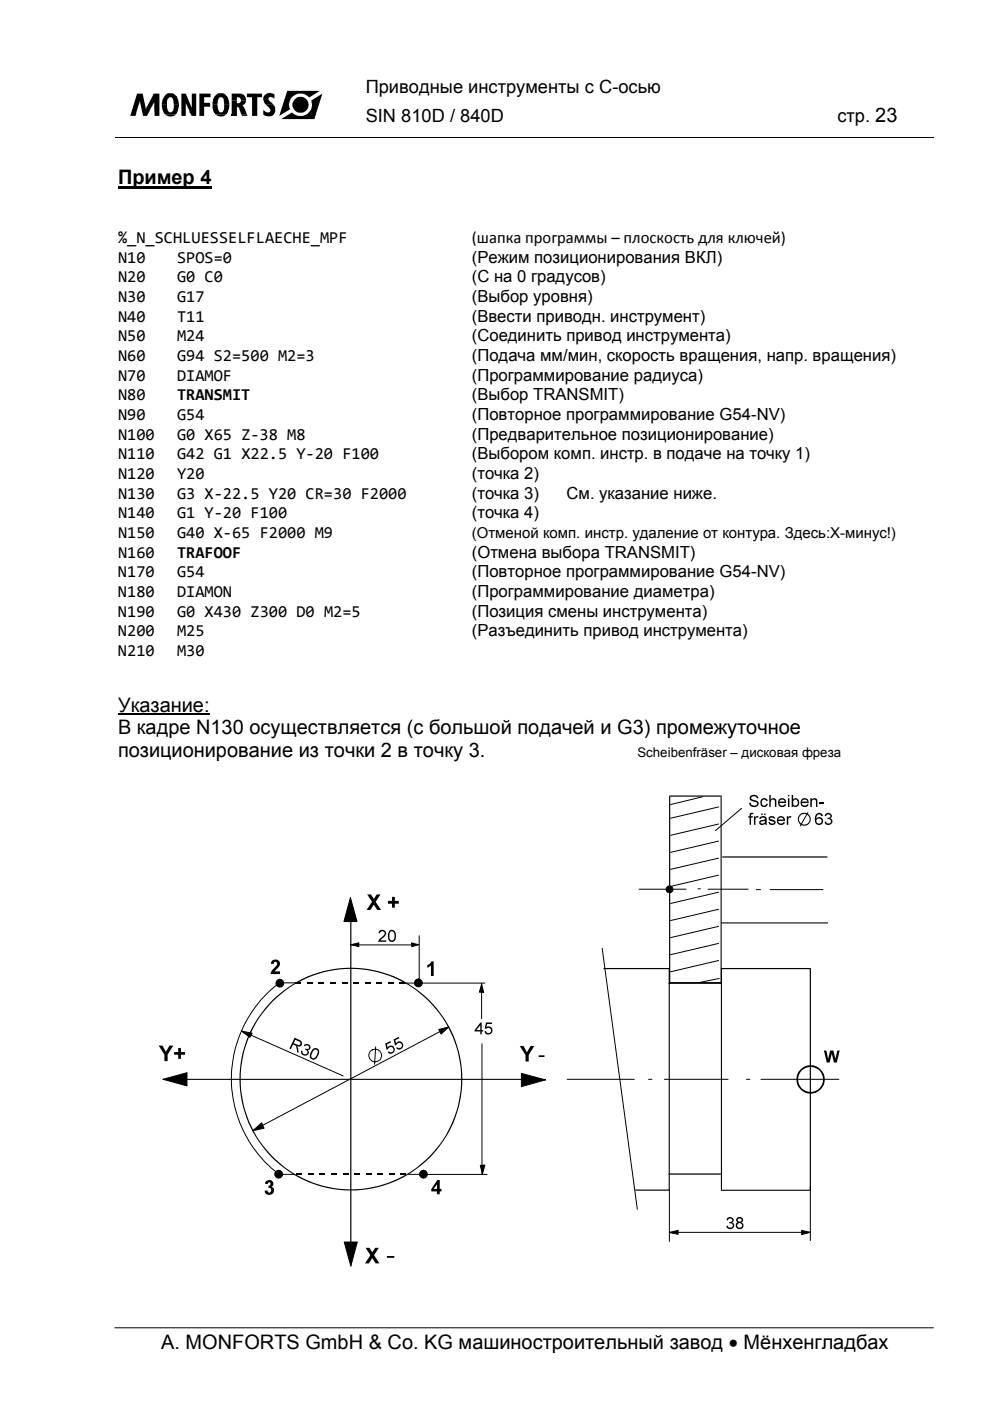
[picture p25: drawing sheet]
<svg xmlns="http://www.w3.org/2000/svg" width="210mm" height="297mm" viewBox="0 0 210 297" stroke-linecap="round" stroke-linejoin="round" font-family="sans-serif">
<defs><g id="words">
<g font-size="4.2">
<text x="25" y="39.1">Пример 4</text>
<text x="25" y="155.7">В кадре N130 осуществляется (с большой подачей и G3) промежуточное</text>
<text x="25" y="150.9">Указание:</text>
<text x="25" y="160.6">позиционирование из точки 2 в точку 3.</text>
<text x="34.2" y="286.1">A. MONFORTS GmbH &amp; Co. KG машиностроительный завод • Мёнхенгладбах</text>
</g>
<g font-size="3.9">
<text x="77.5" y="19.7">Приводные инструменты с C-осью</text>
<text x="77.5" y="25.9">SIN 810D / 840D</text>
<text x="177.5" y="25.9">стр. 23</text>
</g>
<g font-size="3.5">
<text x="25" y="51.5">%_N_SCHLUESSELFLAECHE_MPF</text>
<text x="100" y="51.5">(шапка программы – плоскость для ключей)</text>
<text x="25" y="55.7">N10</text>
<text x="25" y="59.9">N20</text>
<text x="37.5" y="55.7">SPOS=0</text>
<text x="37.5" y="59.9">G0 C0</text>
<text x="100" y="55.7">(Режим позиционирования ВКЛ)</text>
<text x="100" y="59.9">(C на 0 градусов)</text>
<text x="25" y="64">N30</text>
<text x="37.5" y="64">G17</text>
<text x="100" y="64">(Выбор уровня)</text>
<text x="25" y="68.2">N40</text>
<text x="37.5" y="68.2">T11</text>
<text x="100" y="68.2">(Ввести приводн. инструмент)</text>
<text x="25" y="72.4">N50</text>
<text x="25" y="76.5">N60</text>
<text x="37.5" y="72.4">M24</text>
<text x="37.5" y="76.5">G94 S2=500 M2=3</text>
<text x="100" y="72.4">(Соединить привод инструмента)</text>
<text x="100" y="76.5">(Подача мм/мин, скорость вращения, напр. вращения)</text>
<text x="25" y="80.7">N70</text>
<text x="37.5" y="80.7">DIAMOF</text>
<text x="100" y="80.7">(Программирование радиуса)</text>
<text x="25" y="84.9">N80</text>
<text x="25" y="89">N90</text>
<text x="37.5" y="84.9">TRANSMIT</text>
<text x="37.5" y="89">G54</text>
<text x="100" y="84.9">(Выбор TRANSMIT)</text>
<text x="100" y="89">(Повторное программирование G54-NV)</text>
<text x="25" y="93.2">N100</text>
<text x="37.5" y="93.2">G0 X65 Z‐38 M8</text>
<text x="100" y="93.2">(Предварительное позиционирование)</text>
<text x="25" y="97.4">N110</text>
<text x="25" y="101.6">N120</text>
<text x="37.5" y="97.4">G42 G1 X22.5 Y‐20 F100</text>
<text x="37.5" y="101.6">Y20</text>
<text x="100" y="97.4">(Выбором комп. инстр. в подаче на точку 1)</text>
<text x="100" y="101.6">(точка 2)</text>
<text x="25" y="105.7">N130</text>
<text x="37.5" y="105.7">G3 X‐22.5 Y20 CR=30 F2000</text>
<text x="100" y="105.7">(точка 3)</text>
<text x="120.1" y="105.7">См. указание ниже.</text>
<text x="25" y="109.9">N140</text>
<text x="37.5" y="109.9">G1 Y‐20 F100</text>
<text x="100" y="109.9">(точка 4)</text>
<text x="25" y="118.2">N160</text>
<text x="25" y="114">N150</text>
<text x="37.5" y="118.2">TRAFOOF</text>
<text x="37.5" y="114">G40 X‐65 F2000 M9</text>
<text x="100" y="118.2">(Отмена выбора TRANSMIT)</text>
<text x="25" y="122.4">N170</text>
<text x="37.5" y="122.4">G54</text>
<text x="100" y="122.4">(Повторное программирование G54-NV)</text>
<text x="25" y="126.6">N180</text>
<text x="25" y="130.7">N190</text>
<text x="37.5" y="126.6">DIAMON</text>
<text x="37.5" y="130.7">G0 X430 Z300 D0 M2=5</text>
<text x="100" y="126.6">(Программирование диаметра)</text>
<text x="100" y="130.7">(Позиция смены инструмента)</text>
<text x="25" y="134.9">N200</text>
<text x="37.5" y="134.9">M25</text>
<text x="100" y="134.9">(Разъединить привод инструмента)</text>
<text x="25" y="139">N210</text>
<text x="37.5" y="139">M30</text>
</g>
<text font-size="3.2" x="100" y="114">(Отменой комп. инстр. удаление от контура. Здесь:X-минус!)</text>
<text font-size="2.8" x="135.1" y="160.6">Scheibenfräser – дисковая фреза</text>
</g></defs>
<path d="M24.5 29.1h173.6" fill="none" stroke="#000" stroke-width=".21"/>
<path d="M60.9 19.3h6.9l-8.6 5.3zM59.6 25.3l8.7-5.4-1.6 5.4z" fill="#000"/>
<circle cx="63.7" cy="22.2" r="2.4" fill="#fff"/>
<g fill="#000">
<path d="M74.3 190.3l1.4 5.1h-2.8zM87.3 199.9l1.5 .4-1.5 .4zM51.2 218.6l2.3 .5-.5 .8zM74.4 200.3l1.7-.4v.8zM93 218.3l2.1-.6-1.6 1.5zM102.1 208.7l.5 1.7h-1zM34.6 228.8l5-1.4v2.8zM53.6 239.7l1.9-1.6 .5 1.1zM110.6 227.6l5.1 1.4-5.1 1.4zM101.8 247.1l1-.1-.5 1.9zM73 263.3h2.8l-1.4 5.1zM141.9 261.3l1.9-.4v.8z"/>
<path d="M170 260.9l1.8 .4-1.8 .4z"/>
<path d="M29.1 19.9h1.1l.7 3.2 1.6-3.2h1.3v4.7h-1l-.1-3.1-1.5 3.1h-.9l-.6-3.1-1 3.1h-1.1z" fill-rule="evenodd"/>
<path d="M38.5 19.9h.9l1.3 3v-3h.9v4.7h-1l-1.3-3 .1 3h-.9z" fill-rule="evenodd"/>
<path d="M42.3 19.9h2.3v.7h-1.3v1.2h1.3v.8h-1.3v2h-1z" fill-rule="evenodd"/>
<path d="M52.3 19.9h3.3v.7h-1.1v4h-1.1v-4h-1.1z" fill-rule="evenodd"/>
<path d="M35.1 20.1l.6-.3h.9a2.66 2.66 0 0 1 1.4 2.4h-1.1l-.1-.8a.73 .73 0 0 0-.9-.8 1.46 1.46 0 0 0-.5 1.6h-1.1l.2-1.1z" fill-rule="evenodd"/>
<path d="M34.3 22.2h1.1l.1 .9a.73 .73 0 0 0 .8 .7l.5-.5 .1-1.1h1.1l-.2 1.1-.5 .9h-2.3l-.6-1.1z" fill-rule="evenodd"/>
<path d="M35 24.2h2.3a1.54 1.54 0 0 1-2.3 0z" fill-rule="evenodd"/>
<path d="M45.8 20.1l.5-.3 1.2 .1a2.45 2.45 0 0 1 1.1 2.3h-1.1l-.1-1.2-.3-.4h-.5l-.2 .2-.2 .6-.1 .8h-1v-.6a2.08 2.08 0 0 1 .7-1.5z" fill-rule="evenodd"/>
<path d="M45.7 24.2h2.2a1.71 1.71 0 0 1-2.2 0z" fill-rule="evenodd"/>
<path d="M45.1 22.2h1l.3 1.4 .2 .2h.5a1.68 1.68 0 0 0 .4-1.6h1.1l-.2 1.5-.4 .5h-2.3a2.15 2.15 0 0 1-.6-2z" fill-rule="evenodd"/>
<path d="M49.1 19.9h2.1a1.34 1.34 0 0 1 1 1.4h-1.1l-.2-.5-.3-.2h-.4v.7h-1.1z" fill-rule="evenodd"/>
<path d="M49.1 21.3h1.1v.6l.7-.1 .2-.5h1.1l-.2 .6-.6 .5 .4 .5 .5 1.3h-1.1l-.5-1.2-.4-.4-.1 1.6h-1.1z" fill-rule="evenodd"/>
<path d="M51.2 24.2h1.1l.2 .4h-1.2z" fill-rule="evenodd"/>
<path d="M56.4 22.2h1.6l.4 .6v.9l-.7 .9-1.1 .1-.8-.4v-1l.2 .2a.88 .88 0 0 0 1.3 .1l-.2-.7z" fill-rule="evenodd"/>
<path d="M56.2 20.1v-.1a1.36 1.36 0 0 1 1.7-.1h.3v1l-.3-.2a.72 .72 0 0 0-1 .1l.2 .6 .9 .8h-1.6a1.45 1.45 0 0 1-.2-2.1z" fill-rule="evenodd"/>
<path d="M159.1 168.8a1.02 1.02 0 0 1 1.7 .5h-.3a.6 .6 0 0 0-.6-.5 .6 .6 0 0 0-.6 .5l.7 .4a.74 .74 0 0 1 .9 .7 .74 .74 0 0 1-.9 .7 .92 .92 0 0 1-1.1-.9h.3a.66 .66 0 0 0 .6 .6 .66 .66 0 0 0 .7-.6l-.1-.1a1.62 1.62 0 0 1-1.5-.8z" fill-rule="evenodd"/>
<path d="M159 172.5l.3-.2 .4 .1v.3l-.3-.1-.2 .2v.3h.4v.3h-.4v1.5h-.3v-1.5h-.2v-.3h.2z" fill-rule="evenodd"/>
<path d="M159.9 173.1h.2v.2l.4-.3 .3 .1-.1 .3-.2-.1-.3 .2v1.4h-.3z" fill-rule="evenodd"/>
<path d="M161.1 173.3l.6-.3 .7 .2 .2 1.7h-.3l-.1-.3a.67 .67 0 0 1-.8 .3 .67 .67 0 0 1-.4-.8l1.2-.4a.47 .47 0 0 0-.7-.3l-.2 .2h-.3zM161.3 174.2a.45 .45 0 0 0 .4 .4 .45 .45 0 0 0 .5-.3v-.3zM161.4 172.5h.3v.3h-.3zM162 172.5h.3v.3h-.3z" fill-rule="evenodd"/>
<path d="M161.5 169.4a.79 .79 0 0 1 1.3 .4h-.3l-.2-.2a.59 .59 0 0 0-.8 .6 .59 .59 0 0 0 .9 .5l.1-.3h.3a.84 .84 0 0 1-1.2 .6 .84 .84 0 0 1-.3-1.2z" fill-rule="evenodd"/>
<path d="M163.1 173.2a.83 .83 0 0 1 1.3 .3l-1-.1-.1 .1 .1 .2a.83 .83 0 0 1 1 .9 .84 .84 0 0 1-.8 .3 .84 .84 0 0 1-.7-.6h.3a.46 .46 0 0 0 .5 .3 .46 .46 0 0 0 .4-.3 .94 .94 0 0 1-1.1-.9z" fill-rule="evenodd"/>
<path d="M163.1 168.6h.3v.9a.65 .65 0 0 1 .7-.3 .65 .65 0 0 1 .5 .6v1.3h-.3v-1.2a.46 .46 0 0 0-.5-.4 .46 .46 0 0 0-.4 .6v1h-.3z" fill-rule="evenodd"/>
<path d="M165 173.3a.85 .85 0 0 1 1-.2 .85 .85 0 0 1 .4 1h-1.4a.6 .6 0 0 0 .5 .5 .6 .6 0 0 0 .6-.3h.3a.92 .92 0 0 1-1.4 .4 .92 .92 0 0 1 0-1.4zM165.1 173.5l-.1 .3h1.1a.61 .61 0 0 0-1-.3z" fill-rule="evenodd"/>
<path d="M165.2 169.5a.86 .86 0 0 1 1-.2 .86 .86 0 0 1 .5 1h-1.5a.61 .61 0 0 0 .5 .5 .61 .61 0 0 0 .7-.3h.3a.93 .93 0 0 1-1.4 .4 .93 .93 0 0 1-.1-1.4zM165.4 169.7l-.2 .2h1.2a.59 .59 0 0 0-.5-.4 .59 .59 0 0 0-.5 .2z" fill-rule="evenodd"/>
<path d="M166.8 173.1h.3v.2l.3-.3 .4 .1-.1 .3-.3-.1-.2 .2-.1 1.4h-.3z" fill-rule="evenodd"/>
<path d="M167.1 168.6h.3v.2h-.3zM167.1 169.2h.3v1.9h-.3z" fill-rule="evenodd"/>
<path d="M167.9 168.6h.3v.9a.81 .81 0 0 1 1.1 0 .81 .81 0 0 1 .1 1.1 .69 .69 0 0 1-.5 .5 .69 .69 0 0 1-.7-.3v.3h-.3zM168.4 169.6l-.2 .3a.57 .57 0 0 0 .5 .9 .57 .57 0 0 0 .4-.9l-.3-.4z" fill-rule="evenodd"/>
<path d="M170 169.5a.86 .86 0 0 1 1-.2 .86 .86 0 0 1 .4 1h-1.4a.61 .61 0 0 0 .5 .5 .61 .61 0 0 0 .7-.3h.2a.93 .93 0 0 1-1.3 .4 .93 .93 0 0 1-.1-1.4zM170.1 169.7l-.1 .2h1.2a.59 .59 0 0 0-.5-.4 .59 .59 0 0 0-.6 .2z" fill-rule="evenodd"/>
<path d="M171.8 169.2h.3v.3a.63 .63 0 0 1 .7-.3 .63 .63 0 0 1 .5 .6v1.3h-.3v-1.2a.45 .45 0 0 0-.5-.4 .45 .45 0 0 0-.4 .4v1.2h-.3z" fill-rule="evenodd"/>
<path d="M173.2 172.5a.79 .79 0 0 1 1.3 .5l-.3 .1a.58 .58 0 0 0-.7-.4 .58 .58 0 0 0-.4 .7v.2a.84 .84 0 0 1 1.1-.1 .84 .84 0 0 1 .2 1.1 .84 .84 0 0 1-1.1 .3 1.65 1.65 0 0 1-.1-2.4zM173.1 174.1a.55 .55 0 0 0 1.1 0 .55 .55 0 0 0-1.1 0z" fill-rule="evenodd"/>
<path d="M175 172.6a.69 .69 0 0 1 1.1-.2 .69 .69 0 0 1-.1 1.1 .77 .77 0 0 1 .4 1.1 .77 .77 0 0 1-1.1 .3l-.3-.3-.2-.4h.3a.52 .52 0 0 0 .6 .5 .52 .52 0 0 0 .4-.7 .52 .52 0 0 0-.7-.3l.1-.3a.43 .43 0 0 0 .5-.3 .43 .43 0 0 0-.3-.5 .43 .43 0 0 0-.5 .4h-.3z" fill-rule="evenodd"/>
<path d="M77.9 189.6h.8l.6 1 .6-1h.8l-1 1.6 1.1 1.7h-.8l-.7-1.1-.8 1.1h-.8l1.2-1.7z" fill-rule="evenodd"/>
<path d="M80.4 197.4a.83 .83 0 0 1 1.3 0 .83 .83 0 0 1-.3 1.3l-.8 .7h1.3v.3h-1.7l.3-.6a1.68 1.68 0 0 0 1.1-1.3l-.1-.1a.54 .54 0 0 0-.5-.3 .54 .54 0 0 0-.5 .5l-.3-.1z" fill-rule="evenodd"/>
<path d="M82.5 197.4a.86 .86 0 0 1 1.1-.1 .86 .86 0 0 1 .3 1 1 1 0 0 1-.1 1.1 1 1 0 0 1-1 .3 1.85 1.85 0 0 1-.3-2.3zM82.8 197.5a1.41 1.41 0 0 0 .2 1.9h.2a1.2 1.2 0 0 0 .3-1.6 .52 .52 0 0 0-.7-.3z" fill-rule="evenodd"/>
<path d="M82.3 191h.8v-.8h.6v.8h.9v.6h-.9v.8h-.6v-.8h-.8z" fill-rule="evenodd"/>
<path d="M57.6 203.8a1 1 0 0 1 1.6 0 1 1 0 0 1-.4 1.5l-.6 .7h1.2v.5h-2v-.1a2.43 2.43 0 0 1 1.1-1.5l.1-.1a.41 .41 0 0 0 .2-.7 .41 .41 0 0 0-.7 .1l-.1 .2-.6-.1z" fill-rule="evenodd"/>
<path d="M90.6 204.6l.5-.3 .4-.5h.4v3.1h-.5v-2.2l-.8 .5z" fill-rule="evenodd"/>
<path d="M101.9 216.8h.2v1.6h.3v.3h-.3v.6h-.3v-.6h-1.2v-.3zM101.8 217.4l-.8 1h.8z" fill-rule="evenodd"/>
<path d="M103 216.8h1.3v.3h-1l-.2 .7a.84 .84 0 0 1 1.2 .4 .84 .84 0 0 1-.5 1.1 .84 .84 0 0 1-1.1-.7h.3a.58 .58 0 0 0 .9 .3 .58 .58 0 0 0 .1-.9 .58 .58 0 0 0-.9 .1h-.3z" fill-rule="evenodd"/>
<path d="M33.6 221.7h.8l.8 1.3 .7-1.3h.8l-1.2 1.9v1.4h-.6v-1.4z" fill-rule="evenodd"/>
<path d="M36.9 223.1h.9v-.9h.6v.9h.8v.5h-.8v.9h-.6v-.9h-.9z" fill-rule="evenodd"/>
<path d="M62.5 220l1.1 .5a.77 .77 0 0 1 .3 1.1l-.4 .3-.5-.1 .3 1.4-.3-.1-.2-1.2-.3-.3-.4-.2-.4 1.1-.3-.2zM62.6 220.5l-.3 .6 .6 .3a.43 .43 0 0 0 .7 0 .43 .43 0 0 0-.2-.6z" fill-rule="evenodd"/>
<path d="M64.5 221.6a.73 .73 0 0 1 1.1-.1 .73 .73 0 0 1-.2 1.1h-.1a.81 .81 0 0 1-.6 1.3 .81 .81 0 0 1-.8-1.2l.3 .2a.52 .52 0 0 0 .3 .6 .52 .52 0 0 0 .7-.4 .52 .52 0 0 0-.6-.6l.2-.2a.42 .42 0 0 0 .6-.1 .42 .42 0 0 0-.2-.6 .42 .42 0 0 0-.5 .2z" fill-rule="evenodd"/>
<path d="M66.3 222.5a.86 .86 0 0 1 1.2 0 .86 .86 0 0 1 0 1.2 1.14 1.14 0 0 1-1.2 .9 1.15 1.15 0 0 1-.2-1.9zM66.6 222.7a1.17 1.17 0 0 0-.3 1.6 1.22 1.22 0 0 0 .9-1.7l-.4-.1z" fill-rule="evenodd"/>
<path d="M81.7 221.3l1.1-.6 .1 .3-.9 .4 .2 .7a.83 .83 0 0 1 1.4 .1 .83 .83 0 0 1-.7 1.2l-.6-.2-.1-.1 .3-.2a.55 .55 0 0 0 .7 0 .55 .55 0 0 0 .1-.7 .55 .55 0 0 0-.8-.1l-.5 .5z" fill-rule="evenodd"/>
<path d="M83.4 220.4l1.2-.6 .1 .3-.9 .5 .2 .6a.83 .83 0 0 1 1.4 .1 .83 .83 0 0 1-.7 1.2l-.6-.2-.1-.1 .3-.2a.55 .55 0 0 0 .7 .1 .55 .55 0 0 0 .1-.8 .55 .55 0 0 0-.8-.1l-.5 .5z" fill-rule="evenodd"/>
<path d="M110.2 221.8h.8l.7 1.3 .8-1.3h.8l-1.2 1.9v1.4h-.7v-1.4z" fill-rule="evenodd"/>
<path d="M174.7 222.7h.5l.4 1.8 .4-1.8h.7l.4 1.8 .4-1.8h.5l-.6 2.6h-.6l-.4-1.9-.5 1.9h-.6z" fill-rule="evenodd"/>
<path d="M56.3 250.5a.83 .83 0 0 1 1.3-.2 .83 .83 0 0 1-.1 1.3 .92 .92 0 0 1 .5 1.3 .92 .92 0 0 1-1.3 .4l-.4-.3-.2-.5 .6-.1a.41 .41 0 0 0 .5 .5 .41 .41 0 0 0 .3-.7 .36 .36 0 0 0-.2-.3 .36 .36 0 0 0-.4 0v-.5a.34 .34 0 0 0 .5-.2 .34 .34 0 0 0-.1-.4 .34 .34 0 0 0-.5 .1v.1h-.6z" fill-rule="evenodd"/>
<path d="M92.7 250.2h.5v1.9h.4v.5h-.4v.6h-.6v-.6h-1.2v-.5zM92.6 251.1l-.7 1h.7z" fill-rule="evenodd"/>
<path d="M154.2 258.3a.71 .71 0 0 1 1-.2 .71 .71 0 0 1 .1 1.1h-.1a.8 .8 0 0 1 0 1.4 .8 .8 0 0 1-1.2-.7h.3a.52 .52 0 0 0 .6 .5 .52 .52 0 0 0 .4-.7 .52 .52 0 0 0-.7-.3v-.3a.44 .44 0 0 0 .6-.3 .44 .44 0 0 0-.3-.6 .44 .44 0 0 0-.5 .4l-.4 .1z" fill-rule="evenodd"/>
<path d="M156.2 258.3a.72 .72 0 0 1 1-.2 .72 .72 0 0 1 .2 .9l-.2 .2a.76 .76 0 0 1 .2 1.1 .76 .76 0 0 1-1.2 0 .76 .76 0 0 1 .3-1.1l-.4-.4zM156.4 258.7a.4 .4 0 0 0 .8 0 .4 .4 0 0 0-.8 0zM156.3 259.8a.5 .5 0 0 0 1 0 .5 .5 0 0 0-1 0z" fill-rule="evenodd"/>
<path d="M77.5 264.6h.8l.6 .9 .6-.9h.8l-1 1.5 1.2 1.8h-.8l-.8-1.2-.7 1.2h-.8l1.1-1.8z" fill-rule="evenodd"/>
<circle cx="63.7" cy="22.2" r="1.69"/>
<circle cx="141.9" cy="188.6" r=".73"/>
<circle cx="59.3" cy="208.5" r=".83"/>
<circle cx="88.7" cy="208.4" r=".83"/>
<circle cx="59.1" cy="249" r=".83"/>
<circle cx="89.8" cy="249" r=".83"/>
</g>
<g fill="#000">
<path d="M49.1 24.2h1.1v.4h-1.1zM141.9 168.7h.1v.2l.1-.1v39.5h-.2v-39.5l.1-.1-.1 .1zM142 168.7h10.9l.1 .1-.1-.1 .1 .1h-.2l.1 .1h-10.9zM169.1 173.7h.3a1.16 1.16 0 0 0 1.1 1.1v.3a1.37 1.37 0 0 1-1.4-1.4zM171.2 172.2l.2 .1-1.7 2.9-.2-.1zM170.5 174.8a1.16 1.16 0 0 0 1.2-1.1h.2a1.37 1.37 0 0 1-1.4 1.4zM169.5 172.7l.7-.4h.3v.3a1.16 1.16 0 0 0-1.1 1.1h-.3zM170.5 172.3a1.37 1.37 0 0 1 1.4 1.4h-.2a1.16 1.16 0 0 0-1.2-1.1zM173.7 170h1v.3h-1zM153.1 181.6h22.3v.2h-22.3zM152.9 195.6h22.7v.2h-22.7zM62.6 208.3h1.3v.3h-1.3z"/>
<path d="M65.1 208.3h1.2v.3h-1.2zM67.5 208.3h1.3v.3h-1.3zM70 208.3h1.2v.3h-1.2zM72.5 208.3h1.2v.3h-1.2zM57.7 212.1a23.3 23.3 0 0 1 16.7-6.9v.2a23.4 23.4 0 0 0-23.4 23.4h-.2a23.4 23.4 0 0 1 6.9-16.7zM74.9 208.3h1.2v.3h-1.2zM77.4 208.3h1.2v.3h-1.2zM79.8 208.3h1.2v.3h-1.2zM82.3 208.3h1.2v.3h-1.2zM84.7 208.3h1.2v.3h-1.2zM128 205.2h13.9v.3h-13.9zM141.9 208.3h.2l-.1-.1h10.9v.2z"/>
<path d="M152.8 168.8h.2v39.6l-.1-.2-.1 .1zM152.8 205.2h.2l-.2 .2 .2-.2h18.8v.3h-18.8l.1-.1h-.3zM171.8 205.2h.1v.2l-.1-.2 .1 .2v46.9h-.2v-46.9l.1 .1zM50.8 228.8h.2a23.5 23.5 0 0 0 23.4 23.4v.2a23.6 23.6 0 0 1-23.6-23.6zM74.4 205.2a23.7 23.7 0 0 1 23.6 23.6h-.2a23.4 23.4 0 0 0-23.4-23.4zM36.8 228.7h78.2v.3h-78.2zM114.2 223.8h1.2v.3h-1.2zM168.8 228.9h.4a2.6 2.6 0 0 0 2.7 2.6v.4a3 3 0 0 1-3.1-3zM171.9 231.5a2.6 2.6 0 0 0 2.6-2.6h.4a3 3 0 0 1-3 3zM169.7 226.7a2.79 2.79 0 0 1 2.2-.9v.4a2.6 2.6 0 0 0-2.7 2.7h-.4a2.79 2.79 0 0 1 .9-2.2zM171.9 225.8a3 3 0 0 1 3 3.1h-.4a2.6 2.6 0 0 0-2.6-2.7zM62.9 248.9h1.2v.2h-1.2z"/>
<path d="M65.3 248.9h1.2v.2h-1.2zM67.8 248.9h1.2v.2h-1.2zM70.2 248.9h1.2v.2h-1.2zM72.7 248.9h1.2v.2h-1.2zM74.4 252.2a23.5 23.5 0 0 0 23.4-23.4h.2a23.6 23.6 0 0 1-23.6 23.6zM75.1 248.9h1.2v.2h-1.2zM77.6 248.9h1.2v.2h-1.2zM80 248.9h1.3v.2h-1.3zM82.5 248.9h1.2v.2h-1.2zM84.9 248.9h1.2v.2h-1.2zM141.8 205.3h.2v47h-.2zM134.7 252.2h7.3v.3h-7.3z"/>
<path d="M152.8 205.4h.3l-.1 47.1h-.2v-.2l.2 .2-.2-.2zM141.8 248.8h11.3v.2h-11.3zM153 252.2h18.8l-.1 .1h.2v.2h-.1l.1-.2-.1 .2h-18.8zM74.3 191.1h.2v77.1h-.2zM82 266.3h1.6v.4h-1.6z"/>
</g>
<g fill="none" stroke="#000" stroke-width=".21">
<path d="M148.9 168.9l-6.9 1.7M152.4 178.3l-10.2 2.4M152.4 174.7l-10.2 2.4M152.4 171.1l-10.2 2.4M157.2 171.4l-5.5 4.7M74.3 190.3l1.4 5.1h-2.8zM87.3 199.9l1.5 .4-1.5 .4zM88.9 198.4v10.8M135.5 188.5h10M148 188.4h.5M150.1 188.5h8.5M152.4 181.9l-10.2 2.4"/>
<path d="M152.4 185.5l-10.2 2.4M152.4 189.2l-10.2 2.4M152.4 192.8l-10.2 2.4M152.4 196.4l-10.2 2.4M160.4 188.6h.8M163.3 188.6h11.2M51.2 218.6l2.3 .5-.5 .8zM51.3 218.6l21.4 9.5M59.1 208.4a25.4 25.4 0 0 0 .2 40.6M59.5 208.4h3.3M74.3 200.3h13.8M74.4 200.3l1.7-.4v.8z"/>
<path d="M85.8 208.4h17M93 218.3l2.1-.6-1.6 1.5zM95 217.8l-41.3 21.9M102.1 208.7l.5 1.7h-1zM102.1 208.5v7.5M127.7 201.1l7.4 55.3M141.8 208.5h11.2M152.4 200l-10.2 2.4M152.4 203.6l-10.2 2.4M152.5 207.5l-4.2 .8M34.6 228.8l5-1.4v2.8zM53.6 239.7l1.9-1.6 .5 1.1z"/>
<path d="M79.7 222l-.3 3.7M102.2 221.3v27.7M110.6 227.6l5.1 1.4-5.1 1.4zM120.2 228.8h14.3M137.5 228.8h.7M140.8 228.8h13.6M158.3 228.8h.7M161.3 228.8h16.6M59.3 249h3.2M86.6 249h2.9M89.3 249h14M101.8 247.1l1-.1-.5 1.9z"/>
<path d="M141.9 252.1v11.1M171.8 251.6v11.4M73 263.3h2.8l-1.4 5.1zM141.9 261.3l1.9-.4v.8zM141.9 261.3h29.9M170 260.9l1.8 .4-1.8 .4zM24.3 281.5h173.6"/>
<circle cx="141.9" cy="188.6" r=".73"/>
<circle cx="59.3" cy="208.5" r=".83"/>
<circle cx="88.7" cy="208.4" r=".83"/>
<circle cx="79.6" cy="223.8" r="1.35"/>
<circle cx="59.1" cy="248.9" r=".83"/>
<circle cx="89.8" cy="248.9" r=".83"/>
</g>
<path d="M25 39.7h19.9" fill="none" stroke="#000" stroke-width=".44"/>
<path d="M25 151.5h19.4" fill="none" stroke="#000" stroke-width=".32"/>
<use href="#words"/>
</svg>
